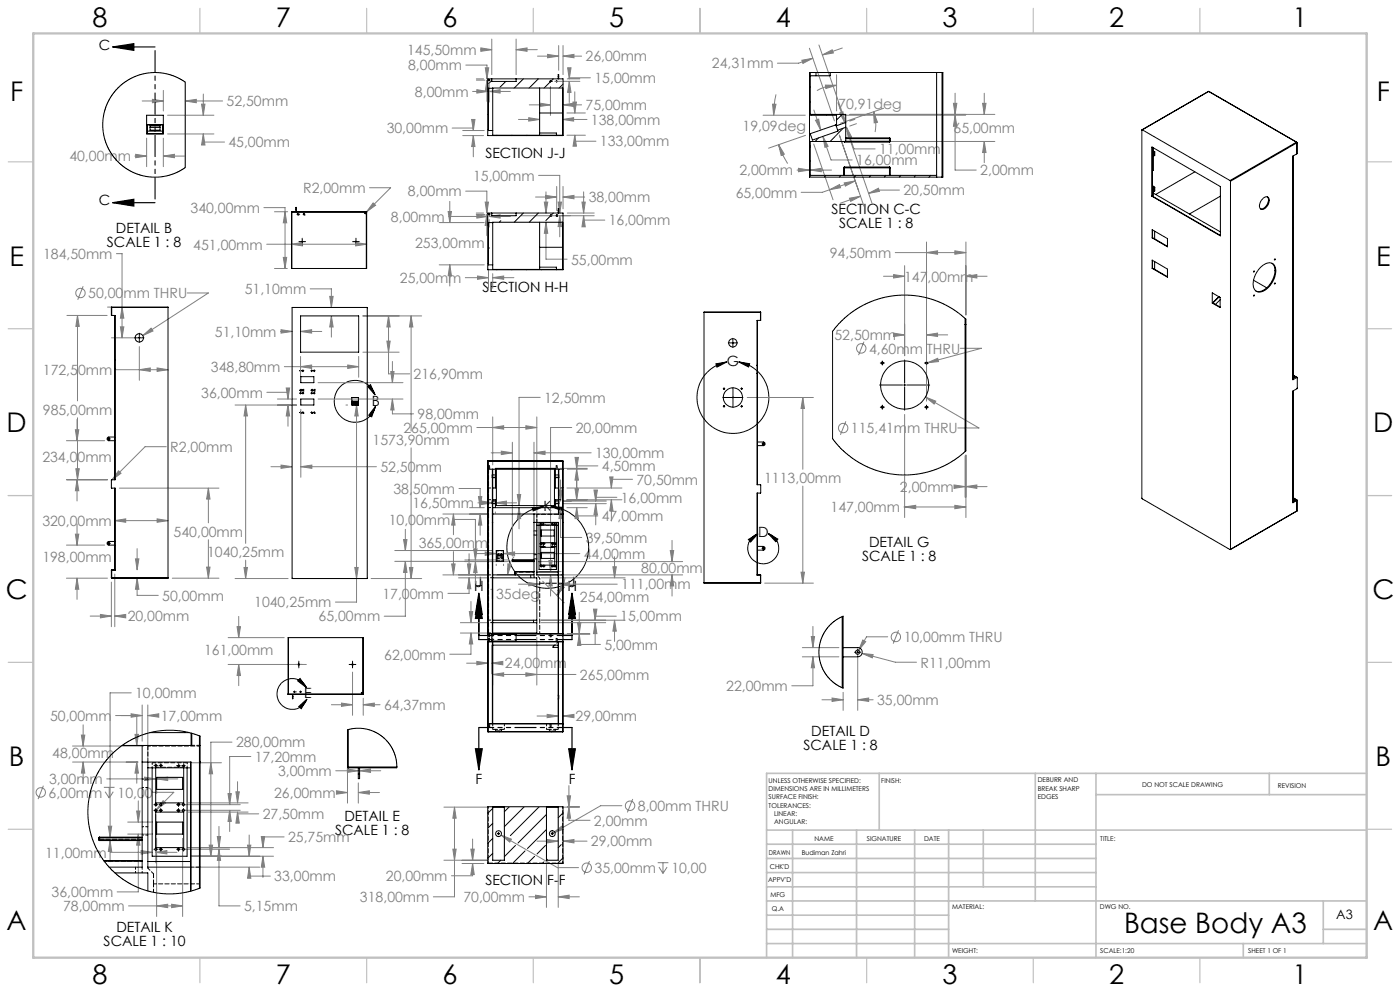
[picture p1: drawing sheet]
<svg xmlns="http://www.w3.org/2000/svg" width="420mm" height="297mm" viewBox="0 0 420 297" stroke-linecap="round" stroke-linejoin="round" font-family="sans-serif">
<defs><g id="words">
<text font-size="8.5" x="337.2" y="279.7">Base Body A3</text>
<g font-size="8.1">
<text x="27.8" y="8">8</text>
<text x="82.8" y="8">7</text>
<text x="132.8" y="8">6</text>
<text x="182.8" y="8">5</text>
<text x="232.8" y="8">4</text>
<text x="282.8" y="8">3</text>
<text x="332.8" y="8">2</text>
<text x="387.8" y="8">1</text>
<text x="3" y="30.4">F</text>
<text x="413" y="30.4">F</text>
<text x="2.8" y="79.6">E</text>
<text x="412.8" y="79.6">E</text>
<text x="2" y="129.6">D</text>
<text x="412" y="129.6">D</text>
<text x="1.7" y="179.6">C</text>
<text x="411.7" y="179.6">C</text>
<text x="2.7" y="229.6">B</text>
<text x="412.7" y="229.6">B</text>
<text x="2" y="278.9">A</text>
<text x="412" y="278.9">A</text>
<text x="27.8" y="295">8</text>
<text x="82.8" y="295">7</text>
<text x="132.8" y="295">6</text>
<text x="182.8" y="295">5</text>
<text x="232.8" y="295">4</text>
<text x="282.8" y="295">3</text>
<text x="332.8" y="295">2</text>
<text x="387.8" y="295">1</text>
</g>
<g font-size="4.2">
<text x="29.7" y="14.8">C</text>
<text x="145.6" y="47.3">SECTION J-J</text>
<text x="29.7" y="61.5">C</text>
<text x="249.5" y="64.2">SECTION C-C</text>
<text x="34.8" y="69.7">DETAIL B</text>
<text x="251.7" y="68.4">SCALE 1 : 8</text>
<text x="32.1" y="73.9">SCALE 1 : 8</text>
<text x="144.8" y="87.5">SECTION H-H</text>
<text x="218.1" y="109.7">G</text>
<text x="111.6" y="121.6">B</text>
<text x="163" y="153.1">K</text>
<text x="227.4" y="160.9">D</text>
<text x="258.6" y="168">SCALE 1 : 8</text>
<text x="260.7" y="163.8">DETAIL G</text>
<text x="142.2" y="177.3">H</text>
<text x="142.7" y="176">J</text>
<text x="170.2" y="177.3">H</text>
<text x="170.6" y="176">J</text>
<text x="91.2" y="209.3">E</text>
<text x="243.4" y="220.7">DETAIL D</text>
<text x="241" y="224.9">SCALE 1 : 8</text>
<text x="142.7" y="235">F</text>
<text x="170.6" y="235">F</text>
<text x="100.5" y="250.2">SCALE 1 : 8</text>
<text x="103.3" y="246.1">DETAIL E</text>
<text x="145.6" y="265.3">SECTION F-F</text>
<text x="34.9" y="279.3">DETAIL K</text>
<text x="31.1" y="283.4">SCALE 1 : 10</text>
</g>
<g font-size="4.2" fill="#808080">
<text x="122.1" y="16.5">145,50mm</text>
<text x="122.4" y="21.1">8,00mm</text>
<text x="175.7" y="18.4">26,00mm</text>
<text x="213.6" y="20.5">24,31mm</text>
<text x="124.5" y="29">8,00mm</text>
<text x="178.3" y="24.9">15,00mm</text>
<text x="68" y="31.9">52,50mm</text>
<text x="175.7" y="33">75,00mm</text>
<text x="251.5" y="32.7">70,91deg</text>
<text x="116" y="40">30,00mm</text>
<text x="177.3" y="37.4">138,00mm</text>
<text x="222.8" y="39.3">19,09deg</text>
<text x="286.1" y="39.9">65,00mm</text>
<text x="68.5" y="44.1">45,00mm</text>
<text x="180" y="43.9">133,00mm</text>
<text x="263.7" y="46.2">11,00mm</text>
<text x="20.8" y="48.3">40,00mm</text>
<text x="221.8" y="52.5">2,00mm</text>
<text x="256.9" y="49.5">16,00mm</text>
<text x="294.1" y="52.5">2,00mm</text>
<text x="91" y="57.9">R2,00mm</text>
<text x="122.4" y="58.9">8,00mm</text>
<text x="141.9" y="54.1">15,00mm</text>
<text x="220.7" y="59.2">65,00mm</text>
<text x="271" y="58.5">20,50mm</text>
<text x="57.2" y="63.8">340,00mm</text>
<text x="176.6" y="60.6">38,00mm</text>
<text x="117.3" y="66.5">8,00mm</text>
<text x="182.6" y="67.6">16,00mm</text>
<text x="12.9" y="77.6">184,50mm</text>
<text x="58" y="74.8">451,00mm</text>
<text x="124.5" y="74.2">253,00mm</text>
<text x="248.9" y="77.3">94,50mm</text>
<text x="171.4" y="79.3">55,00mm</text>
<text x="26.5" y="89.4">50,00mm THRU</text>
<text x="73.4" y="88.2">51,10mm</text>
<text x="120" y="84.8">25,00mm</text>
<text x="271.2" y="84.4">147,00mm</text>
<text x="64.5" y="100.9">51,10mm</text>
<text x="250.4" y="101.9">52,50mm</text>
<text x="260.7" y="106">4,60mm THRU</text>
<text x="12.9" y="112.4">172,50mm</text>
<text x="63.3" y="111.5">348,80mm</text>
<text x="124.1" y="113.6">216,90mm</text>
<text x="60.4" y="119.2">36,00mm</text>
<text x="12.9" y="124.3">985,00mm</text>
<text x="125.3" y="125.6">98,00mm</text>
<text x="163.2" y="120.7">12,50mm</text>
<text x="121" y="129.7">265,00mm</text>
<text x="172.7" y="129.7">20,00mm</text>
<text x="255.3" y="129.8">115,41mm THRU</text>
<text x="51.1" y="135.4">R2,00mm</text>
<text x="111.8" y="133.3">1573,90mm</text>
<text x="178.5" y="137.3">130,00mm</text>
<text x="12.7" y="138.6">234,00mm</text>
<text x="114.1" y="141.5">52,50mm</text>
<text x="180.6" y="141.2">4,50mm</text>
<text x="118" y="148">38,50mm</text>
<text x="190.9" y="145.2">70,50mm</text>
<text x="229.3" y="144.7">1113,00mm</text>
<text x="270" y="147.4">2,00mm</text>
<text x="123.7" y="152.3">16,50mm</text>
<text x="186.2" y="150.6">16,00mm</text>
<text x="249.2" y="153.5">147,00mm</text>
<text x="12.7" y="157.6">320,00mm</text>
<text x="52.1" y="160.8">540,00mm</text>
<text x="116.6" y="157.3">10,00mm</text>
<text x="180.6" y="156.2">47,00mm</text>
<text x="62.1" y="167">1040,25mm</text>
<text x="125.6" y="164.4">365,00mm</text>
<text x="175.1" y="167.5">44,00mm</text>
<text x="175.7" y="162.7">39,50mm</text>
<text x="12.7" y="168.3">198,00mm</text>
<text x="192.4" y="171.7">80,00mm</text>
<text x="114.7" y="179.4">17,00mm</text>
<text x="146.5" y="179.4">135deg</text>
<text x="186.4" y="176.7">111,00mm</text>
<text x="48.7" y="180">50,00mm</text>
<text x="76.3" y="182">1040,25mm</text>
<text x="174" y="180.5">254,00mm</text>
<text x="38.3" y="186.2">20,00mm</text>
<text x="95.6" y="186.3">65,00mm</text>
<text x="186.1" y="186.3">15,00mm</text>
<text x="61.2" y="196.3">161,00mm</text>
<text x="115.3" y="197.7">62,00mm</text>
<text x="181.3" y="194.7">5,00mm</text>
<text x="271.1" y="192.4">10,00mm THRU</text>
<text x="151.5" y="200.3">24,00mm</text>
<text x="174" y="203.7">265,00mm</text>
<text x="276.2" y="200.1">R11,00mm</text>
<text x="40.5" y="209.2">10,00mm</text>
<text x="217.9" y="207.1">22,00mm</text>
<text x="115.2" y="212.8">64,37mm</text>
<text x="263.2" y="211.3">35,00mm</text>
<text x="15" y="216">50,00mm</text>
<text x="48.2" y="216">17,00mm</text>
<text x="172.7" y="216.2">29,00mm</text>
<text x="15.7" y="227.2">48,00mm</text>
<text x="70.8" y="224">280,00mm</text>
<text x="76.4" y="228.3">17,20mm</text>
<text x="83.4" y="232.6">3,00mm</text>
<text x="14.6" y="239">6,00mm</text>
<text x="14.7" y="235">3,00mm</text>
<text x="35.3" y="239">10,00</text>
<text x="82.2" y="239.1">26,00mm</text>
<text x="78.8" y="245.5">27,50mm</text>
<text x="191.4" y="243">8,00mm THRU</text>
<text x="178.2" y="247.4">2,00mm</text>
<text x="13.5" y="257">11,00mm</text>
<text x="86.4" y="252.4">25,75mm</text>
<text x="177.3" y="253.7">29,00mm</text>
<text x="178.4" y="261.6">35,00mm</text>
<text x="201.4" y="261.6">10,00</text>
<text x="15.5" y="268.9">36,00mm</text>
<text x="82.3" y="264.2">33,00mm</text>
<text x="115.8" y="264.1">20,00mm</text>
<text x="18.9" y="273.1">78,00mm</text>
<text x="73.2" y="273.1">5,15mm</text>
<text x="108" y="270.4">318,00mm</text>
<text x="139" y="270.4">70,00mm</text>
</g>
<text font-size="3.9" x="400.9" y="275.5">A3</text>
<g font-size="2">
<text x="230.6" y="234.6">UNLESS OTHERWISE SPECIFIED:</text>
<text x="230.6" y="237.1">DIMENSIONS ARE IN MILLIMETERS</text>
<text x="230.6" y="239.6">SURFACE FINISH:</text>
<text x="264.4" y="234.6">FINISH:</text>
<text x="311.3" y="234.5">DEBURR AND</text>
<text x="311.3" y="237">BREAK SHARP</text>
<text x="311.3" y="239.5">EDGES</text>
<text x="342.6" y="236">DO NOT SCALE DRAWING</text>
<text x="383.3" y="236.2">REVISION</text>
<text x="230.6" y="242.1">TOLERANCES:</text>
<text x="232.2" y="244.6">LINEAR:</text>
<text x="232.2" y="247.1">ANGULAR:</text>
<text x="244.3" y="252">NAME</text>
<text x="260" y="251.9">SIGNATURE</text>
<text x="277.2" y="251.9">DATE</text>
<text x="330.1" y="251.9">TITLE:</text>
<text x="230.6" y="256.1">DRAWN</text>
<text x="240.5" y="256.1">Budiman Zahri</text>
<text x="230.9" y="260.3">CHK'D</text>
<text x="230.4" y="264.4">APPV'D</text>
<text x="231.1" y="268.8">MFG</text>
<text x="231.5" y="273">Q.A</text>
<text x="285.6" y="272.5">MATERIAL:</text>
<text x="330" y="272.5">DWG NO.</text>
<text x="285.6" y="285.5">WEIGHT:</text>
<text x="330.1" y="285.6">SCALE:1:20</text>
<text x="374.5" y="285.6">SHEET 1 OF 1</text>
</g>
</g></defs>
<g fill="none" stroke="#808080" stroke-width=".3">
<path d="M139.7 19.5h6.4v4.1M144.1 14.9h3.4M144.3 14.4l3.2 .5-3.2 .5zM147.5 11.7v10.7M154.8 14.9l3.3-.5v1zM154.8 11.7v10.7M154.8 14.9h6.4M161.3 16.8h6.3M164.3 16.3l3.3 .5-3.3 .5zM167.6 13.6v7.5M168.9 16.8l3.3-.5v1zM168.9 13.6v8.8"/>
<path d="M168.9 16.8h5.6M240.6 18.1l3.2-.6-2.9 1.5zM242.8 14.5l7.5 21.7M243.8 17.5l-4.2 1.4h-6.4M245.7 13.5l7.6 22M246.7 16.5l3-1.6 .3 1zM252.7 14.4l-6 2.1M42.7 30.3h6.3M45.7 29.8l3.3 .5-3.3 .5zM49 27.1v6.2M50.3 34.5h13.9M55.6 30.3l3.3-.5v1z"/>
<path d="M55.6 30.3h11.2M60.5 31.2h1l-.5 3.3zM61 28.2v6.3M135.6 38.4h6.4v.7M138.8 39.1h6.5M141.5 35.8h1l-.5 3.3zM141.8 27.4h4.5M142.9 23.6h2.2M142.9 24h2.6M143.1 26.9l3.2 .5-3.2 .5zM145.6 20.3h1l-.5 3.3zM146.1 24l.5 3.3h-1z"/>
<path d="M146.1 24v6.4M146.8 27.4l3.2-.5v1zM146.8 25.3v5.3M146.8 27.4h6.3M155.5 35.8h6.4M158.6 35.3l3.3 .5-3.3 .5zM158.8 31.4h6.3M161.9 30.9l3.2 .5-3.2 .5zM165.1 25.9v8.7M166.4 24.4h7.6M168.8 35.8l3.3-.5v1zM168.8 35.8h7.3"/>
<path d="M168.9 31.4l3.3-.5v1zM168.9 31.4h5.6M170.1 33.9h5.5M170.2 23.6h3.8M170.3 20.3h1l-.5 3.3zM170.8 24.4l.5 3.3h-1zM170.8 24.4v6.3M171.9 30.6h1l-.5 3.3zM172.4 27.5v6.4M177.1 23.3h-6.3v.3M228.9 34.5h12.7M231.8 31.2l1 .1-.7 3.2z"/>
<path d="M232.8 28.3l-.5 3.1-.2 3.1M244.2 33l2 6M244.7 36.1l.9-.4 .6 3.3zM247.6 25.5l3.4 .1-3.2 .9zM251 25.6l-3.1 .4-2.8 1.2M251 22.4v10.9M251.4 30.8l2.1 6M251.9 33.9l1-.4 .6 3.3zM252.2 34.5h37.5M253.9 38.1l1.6 3-1 .3zM253.9 38.1l2.3 6.5h6.3M254.1 39.4l7.5 21.6"/>
<path d="M255 34.3h43.5M256.5 35.8l-1.6 .5M256.9 37.1l-2 .7M262.1 33.5l1.1 3.2-.9 .1zM262.1 33.5l.6 2.5-.2 3.6M265.1 32.5l-12.9 4.4M286 31h1.1l-.6 3.3zM286.5 34.5l.6 3.3h-1.1zM286.5 34.5v16.5h6.4M286.5 27.9v6.4M294.8 31h1l-.5 3.3zM295.3 27.9v6.4"/>
<path d="M40.5 46.8h3.5M40.7 46.2l3.3 .6-3.3 .5zM44 41.4v8.5M49 46.8l3.3-.6v1.1zM49 41.4v8.5M49 46.8h6.4M50.3 40.1h13.9M61 40.1l.5 3.4h-1zM61 40.1v2.5h6.3M110.8 56.3h6.4l-7.2 7.2M138.8 40.6h6.3M139.7 57.3h6.4v6.5"/>
<path d="M142 40.6l.5 3.3h-1zM142 40.6v6.4M160.7 59.1h6.3M161.6 52.6h6.3v11.2M163.7 58.6l3.3 .5-3.3 .5zM163.8 57.5v6.3M167 55.9v7.2M168.9 59.1l3.3-.5v1zM168.9 55.9v6.7M168.9 59.1h6.5M170.1 40.5h5.5M172.4 40.5l.5 3.3h-1z"/>
<path d="M172.4 40.5v1.8h6.4M175.1 57.5v6.3M233.6 43.4l1.7 2.8-.9 .4zM233.6 43.4l.8 2.2 1.9 3.4M239.1 51h3.8M239.5 50.4l3.4 .6-3.4 .5zM241.7 40.6l-11.1 3.8M243.1 51l3.3-.6v1.1zM243.1 51h6.3M244.1 43.2l5.8 16.7M246.9 40.9l1.5 2.9-.9 .4zM246.9 40.9l2.4 7h6.4"/>
<path d="M248.9 56.9l2.9-1.6 .4 1zM248.9 56.9l-2.2 .7h-6.4M251.8 40.5l7.4 21.3M253.3 54.8l3.3-.6-3 1.6zM254.8 59.4l3.4-.6-3 1.6zM255 42.4h43.5M256.6 54.2l-7.7 2.7M258.2 58.8l-6.1 2.1M260.6 58l2.9-1.6 .3 1zM269.8 57h-6.3l-2.9 1M295.3 42.4l.5 3.3h-1zM295.3 42.4v6.4"/>
<path d="M34.9 76h1.7v25.2M79.2 62.2h6.3v18.3M80 73.2h30M82.3 63.5h4M85 77.1h1l-.5 3.4zM85.5 63.5l.5 3.3h-1zM87.5 73.2l3.2-.5v1zM106.7 72.7l3.3 .5-3.3 .5zM111.9 60.8l.8 .7-2.7 2zM131.8 79.4h13.5M131.8 66.7h13.5M134.4 63.4h1l-.5 3.3z"/>
<path d="M134.6 64.9h11.7M134.9 79.4l.5 3.3h-1zM134.9 60.4v6.3M134.9 79.4v6.3M142.9 63.8h2.2M142.9 64.3h2.6M143.1 64.4l3.2 .5-3.2 .5zM145.6 60.6h.9l-.4 3.2zM146.1 64.3l.4 3.3h-.9zM146.1 64.3v6.3M146.8 64.9l3.2-.5v1zM146.8 65.8v2.2"/>
<path d="M146.8 64.9h6.3M156.1 64.7h22.2M163.3 60.6h1l-.5 3.2zM163.8 66.6l.5 3.3h-1zM163.8 66.6v11.1h6.3M167.4 60.6h1.1l-.6 3.2zM167.9 64.6v6.4M167.9 64.6l.6 3.3h-1.1zM170.2 63.8h8.1M174.6 60.6h1l-.5 3.2zM175.1 64.7l.5 3.3h-1zM175.1 64.7v1.3h6.3"/>
<path d="M268.6 75.7h21.2M271.4 79.6v27M278 75.7l3.3-.5v1zM278 72.5v47.7M286.5 75.2l3.3 .5-3.3 .5zM289.8 72.5v21.9M20.1 94.5h12M23.2 94.5l.6 3.3h-1zM23.2 94.5v25.7M24.9 85.8l-1.6 4M32.2 92h1.2M36.1 98h1l-.5 3.2z"/>
<path d="M36.6 92l.5 3.4h-1zM56.2 87.8h6.3l-19.7 12.8M82.3 80.5h3.9M84.1 99.3h3.5M84.3 98.8l3.3 .5-3.3 .5zM90.2 99.3l3.3-.5v1zM90.2 99.3h6.3M93.1 86.6h6.3v5.5M98.9 88.8h1l-.5 3.3zM99.4 94.7l.5 3.3h-1zM99.4 94.7v6.3M108.9 94.7h17.6"/>
<path d="M116.6 94.7l.5 3.3h-1zM116.6 94.7v17.3h6.3M123.3 94.7l.6 3.3h-1.1zM123.3 94.7v34.5M139.6 83.2h6.9M143.3 82.7l3.2 .5-3.2 .5zM146.5 80.6v5.8M147.8 83.2l3.3-.5v1zM147.8 82v4.4M147.8 83.2h6.4M265 82.8h6.4M268.1 82.3l3.3 .5-3.3 .5z"/>
<path d="M268.1 99.8l3.3 .6-3.3 .5zM289.8 82.8l3.3-.5v1zM289.8 82.8h6.3M33.4 101.2h7.1M34.9 110.8h15.5M41.8 110.8l3.3-.5v1zM41.8 103.9v10.1M42.8 100.6l2.5-2.2 .6 .8zM47.1 110.3l3.3 .5-3.3 .5zM80 117.6h6.4v2M83.2 119.6h5.8M85.3 109.9h22.3"/>
<path d="M85.9 116.3h1l-.5 3.3zM90.2 109.9l3.3-.5v1zM90.2 106.8v6.3M95.4 119.6h25.5M95.4 114.7h25.5M104.3 109.4l3.3 .5-3.3 .5zM107.6 106.8v6.3M108.9 105.5h10.8M116.1 102.2h1l-.5 3.3zM117.2 111.4h1l-.5 3.3zM117.7 119.6l.5 3.3h-1zM117.7 119.6v4.4h6.4"/>
<path d="M117.7 108.3v6.4M162.1 119.1h-6.4v32.4M224.2 119.1h19.8M240.8 119.1l.5 3.3h-1zM240.8 119.1v21.5M259.2 102.4l-1.6 4M270 100.4h1.4M277.6 119l3.1 1.2-.5 .9zM277.6 119l16.1 9.3h-6.4M278 100.4l3.3-.6v1.1zM278 100.4h6.3M278.2 108.7l3.1-1.3 .3 1z"/>
<path d="M288.1 104.4h6.3l-16.2 4.3M19.9 132.1h11.5M22.6 128.8h1l-.5 3.3zM23.1 125.7v6.4M23.2 125.2v18.6M49.9 133.9h-6.4l-9.9 9.9M70.5 121.4h18.5M73.7 121.4l.5 3.3h-1zM73.7 121.4v41.4M81.3 139.9h6.3M84.3 139.4l3.3 .5-3.3 .5zM86.4 121.4l.5 3.3h-1z"/>
<path d="M86.4 121.4v6.3M90.2 139.9l3.4-.5v1zM90.2 122.7v20.3M90.2 139.9h22.7M103.8 121.4h.5M107 121.4l.5 3.3h-1.1zM107 121.4v59h-6.4M123.3 134.2v39.2M143.1 128.1h17.9M147.4 135.7h6.3M147.8 128.1l3.3-.5v1zM147.8 125v14.3"/>
<path d="M150.4 135.2l3.3 .5-3.3 .5zM153.7 132.5v34.1M157.8 127.6l3.2 .5-3.2 .5zM160.2 135.7l3.3-.5v1zM160.2 132.5v20.3M160.2 135.7h17.1M161 125v46.9M171.5 128.1h-6.3v43.2M172.5 137.1h1l-.5 3.3zM179.4 139.6h-6.4v.8M253.8 126.3l-1.7 4M271.4 124.2v30.9"/>
<path d="M289.5 136.6v12.4M289.8 136.4v18.7M19.9 143.8h12.3M22.8 140.5h1l-.6 3.3zM23.1 143.8l.5 3.3h-1zM23.1 143.8v6.3M23.1 157v6.4M34.4 156h.1M34.4 156l3.3-.5v1zM34.4 156h16M35.6 141.1l.7 .7-2.7 2zM35.8 146.3h29.9"/>
<path d="M47.1 155.5l3.3 .5-3.3 .5zM62.5 146.3l.5 3.3h-1zM62.5 146.3v10.4M121.6 158.6v6.4M132.9 154.1h13.5M136 154.1l.5 3.3h-1zM136 154.1v6.2M136.3 155.7h6.3v12.1M137.7 146.4h6.3v5.7M140.9 152.1h4.4M143.4 150.7h4.4M143.5 148.8h1l-.5 3.3z"/>
<path d="M144 154.1v6.3M144 154.1l.5 3.3h-1zM144.5 150.2l3.3 .5-3.3 .5zM148.6 150.7l3.3-.5v1zM148.6 153.4v.5M148.6 150.7h6.4M155.2 148.2h1l-.5 3.3zM155.7 152.1l.5 3.3h-1zM155.7 152.1v6.4M167.7 146.9h1l-.5 3.3zM167.9 140.4h8.3M168.2 152.1l.5 3.3h-1z"/>
<path d="M168.2 152.1v9h6.3M168.2 143.8v6.4M168.9 150.2h13M168.9 151h13M170.1 149.8h16.5M170.1 152.1h6.1M170.1 146.3h16.5M170.2 140.6h6M172.5 146.5h1l-.5 3.3zM173 152.1l.5 3.3h-1zM173 140.6l.5 3.3h-1zM173 152.1v2.5h6.4"/>
<path d="M173 140.6v9.2M178.2 146.9h1l-.5 3.3zM178.7 151l.5 3.3h-1zM178.7 151v6.3M182.9 142.9h1l-.5 3.4zM183.4 149.8l.5 3.3h-1zM183.4 149.8v6.3M185.1 149h-6.4v1.2M189.8 143.6h-6.4v2.7M240.8 145.7v29.1M271.2 151.9h18.6M271.4 151.9l3.3-.5v1.1z"/>
<path d="M286.2 145.3l3.3 .5-3.3 .6zM286.5 151.4l3.3 .5-3.3 .6zM287.3 145.8h2.2M289.8 145.8l3.3-.5v1.1zM289.8 145.8h6.3M19.9 173.3h12.3M19.9 163.4h11.5M22.6 160.1h1l-.5 3.3zM23.1 173.3l.5 3.3h-1zM23.1 173.3v6.3M33.4 174.4v13.4M34.4 172v15.8"/>
<path d="M40.6 167.5h1.1l-.6 3.3zM41.1 173.3l.6 3.3h-1.1zM41.1 173.3v5.1h6.4M41.1 164.4v6.4M51.7 173.3h14M62 170h1l-.5 3.3zM62.5 161.7v11.6M70.5 173.4h15.9M73.2 170.1h1l-.5 3.3zM73.7 167.9v5.5M106.4 170.1h1.1l-.5 3.3zM111.3 173.4h15.2"/>
<path d="M118.4 165h29.2M118.4 168.2h29.2M121.1 161.7h1l-.5 3.3zM121.6 168.2l.5 3.4h-1zM121.6 168.2v16.5h-6.3M122.8 170.1h1.1l-.6 3.3zM132.9 172.3h13.6M135.5 169h1l-.5 3.3zM136 165.3v7M137.5 173.2h9M139.5 167.8h13M139.5 168.3h13"/>
<path d="M140.2 169h1.1l-.6 3.3zM140.7 173.2l.6 3.3h-1.1zM140.7 173.2v4.6h-6.3M140.7 165.9v6.4M142.1 164.5h1l-.5 3.3zM142.5 165.9h6.4M142.6 168.3v6.4M142.6 168.3l.5 3.3h-1zM145.6 165.4l3.3 .5-3.3 .5zM148.9 169.1v.4M149.1 172.3h10.7M151.1 165.9l3.3-.5v1z"/>
<path d="M151.1 169.1v.4M151.1 165.9h22.9M152.4 169l1 .2-1.1 3.1zM154.3 166.8l-1.4 2.2-.5 1.6-.1 1.7M155.5 175.1h6.4M158.6 174.6l3.3 .5-3.3 .5zM161.5 172.3h43.3M161.5 168.3h43.3M161.5 171.3h6.8M162.3 173.2h25.2M162.8 174.2l6.5 6.5M164.7 168h1l-.5 3.3z"/>
<path d="M165.2 172.3l.5 3.3h-1zM165.2 172.3v6.3M167.5 175.1l3.2-.5v1zM167.5 175.1h17.7M168.5 175.4l.8 .6-2.3 2.4zM169.5 173.1l-.8 2.9-1.7 2.4M183.9 169.9h1l-.5 3.3zM184.4 166.8v6.4M201.1 165h1l-.5 3.3zM201.6 172.3l.5 3.3h-1zM201.6 162v6.3M201.6 172.3v6.3"/>
<path d="M229.4 174.8h14.6M240.3 171.5h1l-.5 3.3zM27.1 184.6h6.3M30.1 184.1l3.3 .5-3.3 .6zM34.4 184.6l3.3-.5v1.1zM34.4 184.6h2.7M68.4 191.1h16.9M68.4 199.1h23.5M71.1 187.8h1l-.5 3.3zM71.6 199.1l.5 3.4h-1zM71.6 184.7v6.4M71.6 199.1v6.4"/>
<path d="M138.1 186.6h8.4M138.1 189.7h8.4M140 198.8h6.3M140.8 183.3h1l-.5 3.3zM141.3 189.7l.5 3.3h-1zM141.3 189.7v6.4h-6.4M141.3 180.3v6.3M143.1 198.2l3.2 .6-3.2 .4zM147.5 198.8l3.3-.6v1zM147.5 193.4v8.5M147.5 198.8h2.8M147.8 191.1v14.2"/>
<path d="M156.1 190.1h20.9M161 191v14.3M162.3 186.6h19.4M162.3 185.9h25.2M170.2 189.9h6.8M173.2 186.5h1.1l-.5 3.4zM173.8 190.1l.5 3.3h-1.1zM173.8 190.1v3h6.3M173.8 183.5v6.4M178 182.6h1.1l-.6 3.3zM178.5 186.6l.6 3.3h-1.1zM178.5 186.6v6.4"/>
<path d="M184.4 185.9l.5 3.3h-1zM184.4 185.9v6.3M184.9 184.7h-6.4v1.2M240.7 194.1h11M240.7 196.8h11M243.4 190.8h1l-.5 3.3zM243.9 196.8l.5 3.3h-1zM243.9 196.8v8.7h-6.4M243.9 187.7v6.4M257.3 196.7v16.2M258.6 195.8l3.3 .4-.2 1zM258.6 195.8l10 2.7h6.4"/>
<path d="M258.8 191.8l.9 .5-2.1 2.6zM266.3 190.8h-6.3l-2.4 4.1M269.6 188.9l-1.6 4M24.9 217.2v6.4M34.7 214.5h8M39.3 213.9l3.4 .6-3.4 .4zM39.4 207.6h-6.4v43.3M41 214.5v8.9M42.7 211.3v10.8M44.3 214.5l3.3-.6v1zM44.3 214.5h2.8M44.3 211.3v15.8"/>
<path d="M99.4 211.2h6.4M102.4 210.7l3.4 .5-3.4 .5zM105.8 201.4v13M109 211.2l3.3-.5v1zM109 209.3v5.1M109 211.2h5M147.8 202.1l3.3-.5v1.1zM147.8 202.1h25M157.8 201.6l3.2 .5-3.2 .6zM161.1 214.6h6.4M164.1 214.1l3.4 .5-3.4 .5zM168.9 214.6l3.3-.5v1z"/>
<path d="M168.9 214.6h2.6M246.6 209.7h6.3M249.6 209.2l3.3 .5-3.3 .5zM252.9 207.5v5.4M257.3 209.7l3.3-.5v1zM257.3 209.7h4.6M13 235.5l-1.6 4M21.8 228.4h19.6M21.8 223.6h21.3M24.4 220.3h1l-.5 3.3zM24.9 228.4l.5 3.3h-1zM24.9 228.4v6.3"/>
<path d="M31.2 236h3.2M31.5 237.3l1.3 1.9M32 233.4h14.7M32.8 236v3.2M34 237.3l-1.2 1.9M40.5 220.1h1l-.5 3.3zM41 228.4l.5 3.3h-1zM41 228.4v6.3M43.4 232.9l3.3 .5-3.3 .5zM45.8 237.5h6.3l-5.1 5.1M47 233.4l3.3-.5v1zM47 236.6v1.2"/>
<path d="M47 233.4h6.3M48.9 240l.7 .7-2.6 1.9zM57.4 228.6h9M63.3 228.6l.5 3.3h-1zM68.4 237.8h1l-.5 3.4zM69.6 222.4h-6.3v34.2M70.8 237.3h1l-.5 3.3zM71.3 234.3v6.3M75.2 226.7h-6.3v14.5M100.7 231h6.8M100.9 237l3.3 .5-3.3 .5zM101.9 237.5h2.3"/>
<path d="M104.2 230.5l3.3 .5-3.3 .5zM104.2 231.1v9.6M107.5 237.5l3.3-.5v1zM107.5 234.6v6.1M107.5 237.5h6.3M107.9 231h6.3M107.9 231l3.3-.5v1zM170.1 238.5h1.1l-.5 3.3zM170.7 235.4v6.4M189.8 239.5l-1.6 4M32.5 247.6h1l-.5 3.3zM33 251.9l.5 3.3h-1z"/>
<path d="M33 251.9v6.4M33.2 255.4h12.4M38.3 250h7.4M38.3 246.4h7.4M41 243.1h1l-.5 3.3zM41.5 250l.5 3.3h-1zM41.5 250v17.3h-6.4M41.5 240v6.4M42.3 254.9l3.3 .5-3.3 .5zM46.7 255.4l3.4-.5v1zM46.7 244.1v14.5M46.7 255.4h6.4"/>
<path d="M47 251.2v23.5M54.8 251.2v23.5M54.8 241.2h17.3M54.8 242.8h17.3M54.8 254.5h14.1M56.4 254h25.7M56.4 243.4h18M56.4 240.6h18M57.4 256.6h24.7M58.4 259.9h19.5M62.8 253.3h1l-.5 3.3zM65.2 250.7h1l-.5 3.3z"/>
<path d="M65.7 254.5l.5 3.3h-1zM65.7 254.5v17h6.3M65.7 247.7v6.3M68.9 242.8l.5 3.4h-1zM68.9 242.8v6.4M71.3 243.4l.5 3.3h-1zM71.3 243.4v.5h6.3M74.3 253.3h.9l-.4 3.3zM74.8 259.9l.4 3.3h-.9zM74.8 259.9v2.7h6.3M74.8 250.3v6.3M78.4 250.7h1l-.5 3.3z"/>
<path d="M78.9 256.6l.5 3.3h-1zM78.9 256.6v6.4M85.2 250.8h-6.3v3.2M133.2 241.9h13.3M133.2 257.8h13.3M135.9 254.5h.9l-.5 3.3zM136.3 241.9l.5 3.3h-.9zM136.3 241.9v26.9h-6.3M138.6 258.8h6.6M141.3 254.5h1l-.5 3.3zM141.8 258.8l.5 3.3h-1zM141.8 258.8v3.7h-6.4"/>
<path d="M141.8 251.5v6.3M150.3 250.3l3.1 1.2-.5 .9zM150.3 250.3l16.9 9.7h6.4M161.1 252.1h6.4M163.9 259.1v12.9M164.1 251.6l3.4 .5-3.4 .5zM165.8 249.7l2.7-2.1 .5 .9zM167.5 259.1v12.9M168.7 241.9h5.1M168.9 252.1l3.3-.5v1zM168.9 252.1h7.2M170.2 241.8h3.6"/>
<path d="M170.7 241.9l.5 3.3h-1.1zM170.7 241.9v3.9h6.3M176.8 258.1l-1.6 4M186.5 241.5h-6.3l-14.4 8.2M197.3 258.5h3.2M197.7 259.9l1.2 1.9M198.9 258.5v3.3M200.1 259.9l-1.2 1.9M38.6 271.5h16.2M47 271.5l3.3-.5v1zM51.5 271l3.3 .5-3.3 .5zM158.7 268.8h5.2"/>
<path d="M160.7 268.3l3.2 .5-3.2 .5zM167.5 268.8l3.2-.5v1zM167.5 268.8h6.3"/>
<circle cx="24.1" cy="87.8" r="1.4"/>
<circle cx="258.4" cy="104.4" r="1.42"/>
<circle cx="252.9" cy="128.3" r="1.41"/>
<circle cx="268.8" cy="190.9" r="1.4"/>
<circle cx="12.2" cy="237.5" r="1.42"/>
<circle cx="189" cy="241.5" r="1.41"/>
<circle cx="176" cy="260.1" r="1.42"/>
</g>
<g fill="none" stroke="#000" stroke-width=".3">
<path d="M146.5 24h.5M146.8 23.8v.5M164.9 24.4h.1M165 24.4h.3M165.1 24.1h.1M165.1 24.2v.3M165.1 24.6v.1M165.4 24.4h.1M166.7 24.4h.1M166.9 24.4h.2M167 24.1h.1M167 24.2v.3"/>
<path d="M167 24.6v.1M167.3 24.4h.1M89.1 64.2h.1M89.2 64.2h.3M89.4 64.5h.1M89.4 63.9v.1M89.4 64.1v.2M89.6 64.2h.1M89.7 72.4h.7M90.5 72.4h.3M90.7 71.4v.8M90.7 72.3v.2"/>
<path d="M90.7 72.7v.7M90.9 64.2h.1M90.9 72.4h.8M91.1 64.2h.2M91.2 64.5h.1M91.2 63.9v.1M91.2 64.1v.2M91.4 64.2h.1M105.8 72.4h.7M106.6 72.4h.3M106.8 71.4v.8M106.8 72.3v.2"/>
<path d="M106.8 72.7v.7M107 72.4h.8M109.4 63.8h.5M109.6 63.6v.5M146.5 64.3h.5M146.8 64v.5M164.9 64.6h.1M165 64.6h.3M165.1 64.3h.1M165.1 64.9h.1M165.1 64.5v.2M165.4 64.6h.1"/>
<path d="M166.7 64.6h.1M166.9 64.6h.2M167 64.3h.1M167 64.9h.1M167 64.5v.2M167.3 64.6h.1M41.8 99.9v1.1M40.4 101.2h1.2M41.7 101.2h.2M41.8 101.1v.3M41.8 101.5v1.1M42.1 101.2h1.1"/>
<path d="M89.9 116.9h.1M89.9 117.8h.1M89.9 111.1h.1M90 111.1h.2M90 117.8h.2M90 116.9h.2M90.1 116.7h.1M90.1 117.2h.1M90.1 110.8v.1M90.1 111v.2M90.1 111.4h.1M90.1 116.8v.3"/>
<path d="M90.1 117.5v.1M90.1 117.7v.2M90.1 118.1h.1M90.4 116.9h.1M90.4 117.8h.1M90.4 111.1h.1M90.6 111.1h.1M90.6 117.8h.1M90.6 116.9h.1M90.7 111.1h.3M90.7 117.8h.3M90.7 116.9h.3"/>
<path d="M90.9 116.7h.1M90.9 117.2h.1M90.9 110.8v.1M90.9 111v.2M90.9 111.4h.1M90.9 116.8v.3M90.9 117.5v.1M90.9 117.7v.2M90.9 118.1h.1M91.1 111.1h.1M91.1 117.8h.1M91.1 116.9h.1"/>
<path d="M93.2 111.1h.1M93.2 117.8h.1M93.2 116.9h.1M93.4 111.1h.2M93.4 117.8h.2M93.4 116.9h.2M93.5 116.7h.1M93.5 117.2h.1M93.5 110.8v.1M93.5 111v.2M93.5 111.4h.1M93.5 116.8v.3"/>
<path d="M93.5 117.5v.1M93.5 117.7v.2M93.5 118.1h.1M93.8 111.1h.1M93.8 117.8h.1M93.8 116.9h.1M94 111.1h.1M94 117.8h.1M94 116.9h.1M94.2 111.1h.2M94.2 117.8h.2M94.2 116.9h.2"/>
<path d="M94.3 116.7h.1M94.3 117.2h.1M94.3 110.8v.1M94.3 111v.2M94.3 111.4h.1M94.3 116.8v.3M94.3 117.5v.1M94.3 117.7v.2M94.3 118.1h.1M94.5 111.1h.1M94.5 117.8h.1M94.5 116.9h.1"/>
<path d="M110.3 115.8l.9-.5 1.3 3.1zM112.5 118.4a6.3 6.3 0 0 0-9.8-3.1 6.3 6.3 0 0 0 .4 10.3 6.3 6.3 0 0 0 9.5-3.8M214.8 109l3.3-.5-3 1.5zM216.9 119.1h2.7M217 116.5h.5M217.2 116.2v.5M218.1 108.5a10.8 10.8 0 0 0-7.3 16.5 10.8 10.8 0 0 0 18.1 0 10.8 10.8 0 0 0-7.3-16.5M218.5 102.8h1.1M219.7 102.8h.3M219.7 119.1h.3M219.9 101.4v1.1M219.9 102.6v.3"/>
<path d="M219.9 103v1.1M219.9 116.1v2.8M219.9 119v.2M219.9 119.4v2.7M220.1 102.8h1.1M220.1 119.1h2.8M221.6 108.5l3.3 .5-.3 1zM222.3 116.5h.4M222.5 116.2v.5M263.9 115.4h6.9M264.1 108.8h1.2M264.7 108.2v1.2"/>
<path d="M271.1 115.4h.6M271.4 107.9v6.9M271.4 115.1v.6M271.4 116v6.9M272 115.4h6.9M277.4 108.8h1.2M278 108.2v1.2M32.3 131.5h.1M32.6 131.5h.2M32.7 131.2v.1M32.7 131.4v.3M32.7 131.8v.1"/>
<path d="M32.9 131.5h.2M89.9 123.6h.1M90 123.6h.2M90.1 123.9h.1M90.1 123.4h.1M90.1 123.5v.3M90.4 123.6h.1M90.6 123.6h.1M90.7 123.6h.3M90.9 123.9h.1M90.9 123.4h.1M90.9 123.5v.3"/>
<path d="M91.1 123.6h.1M93.2 123.6h.1M93.4 123.6h.2M93.5 123.9h.1M93.5 123.4h.1M93.5 123.5v.3M93.8 123.6h.1M94 123.6h.1M94.2 123.6h.2M94.3 123.9h.1M94.3 123.4h.1M94.3 123.5v.3"/>
<path d="M94.5 123.6h.1M112.6 121.8l-1.1 3.1-.9-.5zM217 121.8h.5M217.2 121.5v.5M222.3 121.8h.4M222.5 121.5v.5M228.6 133h.1M228.8 133h.3M229 132.6v.2M229 132.9v.2M229 133.3v.1M229.2 133h.1"/>
<path d="M264.1 122h1.2M264.7 121.4v1.3M277.4 122h1.2M278 121.4v1.3M159.7 152.1l3.3-.2-3.1 1.2zM162 157.1h.1M162.1 157.1h.3M162.2 156.8h.1M162.2 156.9v.3M162.2 157.3v.1M162.5 157.1h.1M162.7 157.1h.1"/>
<path d="M162.9 157.1h.2M163 156.8h.1M163 156.9v.3M163 157.3v.1M163.3 157.1h.1M165.4 151.8a12.3 12.3 0 0 1 9.5 18.6 12.3 12.3 0 0 1-20.8 .3 12.3 12.3 0 0 1 8.9-18.8M165.4 151.8l3.3 .2-.2 1zM165.4 157.1h.1M165.5 157.1h.3M165.7 156.8h.1M165.7 156.9v.3M165.7 157.3v.1"/>
<path d="M165.9 157.1h.1M166.1 157.1h.1M166.3 157.1h.2M166.4 156.8h.1M166.4 156.9v.3M166.4 157.3v.1M166.7 157.1h.1M230.5 159.9a4.7 4.7 0 0 1 2.3 7.1 4.7 4.7 0 0 1-7.5 .1 4.7 4.7 0 0 1 2.1-7.2M230.5 159.9l2.9 1.7-.7 .7zM32.3 162.8h.1M32.6 162.8h.2M32.7 162.5v.1"/>
<path d="M32.7 162.7v.2M32.7 163.1v.1M32.9 162.8h.2M162 169.6h.1M162 163.8h.1M162 162.9h.1M162.1 169.6h.3M162.1 163.8h.3M162.1 162.9h.3M162.2 169.4h.1M162.2 169.9h.1M162.2 162.7h.1"/>
<path d="M162.2 163.2h.1M162.2 162.8v.3M162.2 163.5h.1M162.2 163.7v.2M162.2 164v.1M162.2 169.5v.3M162.5 169.6h.1M162.5 163.8h.1M162.5 162.9h.1M162.7 163.8h.1M162.7 162.9h.1M162.7 169.6h.1"/>
<path d="M162.9 169.6h.2M162.9 163.8h.2M162.9 162.9h.2M163 162.7h.1M163 163.2h.1M163 169.4h.1M163 169.9h.1M163 162.8v.3M163 163.5h.1M163 163.7v.2M163 164v.1M163 169.5v.3"/>
<path d="M163.3 163.8h.1M163.3 162.9h.1M163.3 169.6h.1M165.4 169.6h.1M165.4 163.8h.1M165.4 162.9h.1M165.5 169.6h.3M165.5 163.8h.3M165.5 162.9h.3M165.7 169.4h.1M165.7 169.9h.1M165.7 162.7h.1"/>
<path d="M165.7 163.2h.1M165.7 162.8v.3M165.7 163.5h.1M165.7 163.7v.2M165.7 164v.1M165.7 169.5v.3M165.9 169.6h.1M165.9 163.8h.1M165.9 162.9h.1M166.1 169.6h.1M166.1 163.8h.1M166.1 162.9h.1"/>
<path d="M166.3 169.6h.2M166.3 163.8h.2M166.3 162.9h.2M166.4 169.4h.1M166.4 169.9h.1M166.4 162.7h.1M166.4 163.2h.1M166.4 162.8v.3M166.4 163.5h.1M166.4 163.7v.2M166.4 164v.1M166.4 169.5v.3"/>
<path d="M166.7 169.6h.1M166.7 163.8h.1M166.7 162.9h.1M224.5 161.7l2.9-1.8-2.2 2.6zM228.6 164.3h.1M228.8 164.3h.3M229 163.9v.2M229 164.2v.3M229 164.6v.1M229.2 164.3h.1M88.7 199.1h.7M89.5 199.1h.3"/>
<path d="M89.6 198.2v.7M89.6 199v.3M89.6 199.4v.8M89.9 199.1h.7M104.7 199.1h.8M105.6 199.1h.3M105.8 198.2v.7M105.8 199v.3M105.8 199.4v.8M106 199.1h.8M256.4 195.5h.3M257 195.5h.6"/>
<path d="M257.3 194.5v.3M257.3 195.2v.6M257.3 196.1v.3M258 195.5h.2M88.1 207.4h.1M88.2 207.4h.2M88.3 207.1h.1M88.3 207.2v.3M88.3 207.6h.1M88.6 207.4h.1M89.3 204l.7-.7 1.9 2.8zM89.6 211.8l2.5-2.3-1.7 2.9z"/>
<path d="M89.9 207.4h.1M90 207.4h.3M90.2 207.1h.1M90.2 207.2v.3M90.2 207.6h.1M90.4 207.4h.1M91.9 206.1a4.6 4.6 0 0 0-7.1-1.7 4.6 4.6 0 0 0 .3 7.4 4.6 4.6 0 0 0 7-2.3M108.3 207.7h.5M108.6 207.5v.5M46.2 229.5h.1M46.5 229.5h.5M46.7 228.9h.1"/>
<path d="M46.7 229.2v.5M46.7 230h.1M47.2 229.5h.1M47.7 229.5h.1M48 229.5h.5M48.2 228.9h.1M48.2 229.2v.5M48.2 230h.1M48.8 229.5h.1M53 229.5h.1M53.3 229.5h.5M53.6 228.9h.1"/>
<path d="M53.6 229.2v.5M53.6 230h.1M54 229.5h.1M54.5 229.5h.1M54.8 229.5h.5M55 228.9h.1M55 229.2v.5M55 230h.1M55.6 229.5h.1M46.2 254.5h.1M46.2 242.8h.1M46.2 241.2h.1"/>
<path d="M46.5 254.5h.5M46.5 242.8h.5M46.5 241.2h.5M46.7 240.6h.1M46.7 240.9v.5M46.7 241.6v.1M46.7 242.3v.1M46.7 242.6v.5M46.7 243.4h.1M46.7 254h.1M46.7 254.3v.5M46.7 255.1h.1"/>
<path d="M47.2 254.5h.1M47.2 242.8h.1M47.2 241.2h.1M47.7 254.5h.1M47.7 242.8h.1M47.7 241.2h.1M48 254.5h.5M48 242.8h.5M48 241.2h.5M48.2 240.6h.1M48.2 240.9v.5M48.2 241.6v.1"/>
<path d="M48.2 242.3v.1M48.2 242.6v.5M48.2 243.4h.1M48.2 254h.1M48.2 254.3v.5M48.2 255.1h.1M48.8 254.5h.1M48.8 242.8h.1M48.8 241.2h.1M53 254.5h.1M53 242.8h.1M53 241.2h.1"/>
<path d="M53.3 254.5h.5M53.3 242.8h.5M53.3 241.2h.5M53.6 240.6h.1M53.6 240.9v.5M53.6 241.6v.1M53.6 242.3v.1M53.6 242.6v.5M53.6 243.4h.1M53.6 254h.1M53.6 254.3v.5M53.6 255.1h.1"/>
<path d="M54 254.5h.1M54 242.8h.1M54 241.2h.1M54.5 254.5h.1M54.5 242.8h.1M54.5 241.2h.1M54.8 254.5h.5M54.8 242.8h.5M54.8 241.2h.5M55 240.6h.1M55 240.9v.5M55 241.6v.1"/>
<path d="M55 242.3v.1M55 242.6v.5M55 243.4h.1M55 254h.1M55 254.3v.5M55 255.1h.1M55.6 254.5h.1M55.6 242.8h.1M55.6 241.2h.1M149.2 249.8h.1M149.4 249.8h.3M149.6 249.5v.1"/>
<path d="M149.6 249.7v.3M149.6 250.1v.1M149.8 249.8h.1M165.3 249.8h.1M165.6 249.8h.2M165.7 249.5v.1M165.7 249.7v.3M165.7 250.1v.1M165.9 249.8h.1"/>
</g>
<g fill="none" stroke="#000" stroke-width=".35">
<path d="M33.8 14.1l6.3-1v2zM33.8 14.1h12.7M33.8 60.7l6.3-1v2.1zM33.8 60.7h12.7M143.7 179l1 6.3h-2.1zM143.7 177.8l1 6.3h-2.1zM143.7 177.8v13.9M171.6 179l1 6.3h-2zM171.6 177.8l1 6.3h-2zM171.6 177.8v13.9M143.7 218v12.7M171.6 218v12.7"/>
<path d="M142.6 224.4h2.1l-1 6.3zM170.6 224.4h2l-1 6.3z"/>
</g>
<path d="M171.6 191.7h-27.9M171.6 190.5h-27.9M171.6 218h-27.9" fill="none" stroke="#000" stroke-width=".35" stroke-dasharray="6.3 1.3 1.3 1.3 1.3 1.3" stroke-dashoffset="1.9"/>
<path d="M46.5 14.1v46.6" fill="none" stroke="#000" stroke-width=".35" stroke-dasharray="6.3 1.3 1.3 1.3 1.3 1.3" stroke-dashoffset="-1.1"/>
<g fill="none" stroke="#c0c0c0" stroke-width=".35">
<path d="M60 2.5v7.5M110 2.5v7.5M160 2.5v7.5M210 2.5v7.5M260 2.5v7.5M310 2.5v7.5M360 2.5v7.5M2.5 48.5h7.5M410 48.5h7.5M2.5 98.5h7.5M410 98.5h7.5M2.5 148.5h7.5"/>
<path d="M410 148.5h7.5M2.5 198.5h7.5M410 198.5h7.5M2.5 248.5h7.5M410 248.5h7.5M60 287v7.5M110 287v7.5M160 287v7.5M210 287v7.5M260 287v7.5M310 287v7.5M360 287v7.5"/>
</g>
<g fill="none" stroke="#c0c0c0" stroke-width=".5">
<path d="M263.8 231.8v17M310.6 231.8v38.2M328.8 231.8v55.2M328.8 238.2h81.2M380.8 231.8v6.4M410 231.8h-180v55.2M230 248.8h180M230 257.3h98.8M230 253h98.8M237.8 248.8v38.2M257 248.8v38.2M274.4 248.8v38.2"/>
<path d="M284.6 248.8v38.2M295 248.8v17M230 265.8h98.8M230 261.5h98.8M230 278.5h54.6M230 274.3h54.6M230 270h180M397 278.5h13M397 270v12.8M230 282.8h180M373 282.8v4.2"/>
</g>
<path d="M10 10h400v277h-400z" fill="none" stroke="#c0c0c0" stroke-width=".7"/>
<g fill="#000">
<path d="M110.3 115.8l.9-.5 1.3 3.1zM112.6 121.8l-1.1 3.1-.9-.5zM224.5 161.7l2.9-1.8-2.2 2.6zM230.5 159.9l2.9 1.7-.7 .7zM214.8 109l3.3-.5-3 1.5zM221.6 108.5l3.3 .5-.3 1zM89.3 204l.7-.7 1.9 2.8zM89.6 211.8l2.5-2.3-1.7 2.9zM159.7 152.1l3.3-.2-3.1 1.2zM165.4 151.8l3.3 .2-.2 1z"/>
<path d="M170.6 224.4h2l-1 6.3zM142.6 224.4h2.1l-1 6.3zM171.6 179l1 6.3h-2zM143.7 179l1 6.3h-2.1zM171.6 177.8l1 6.3h-2zM143.7 177.8l1 6.3h-2.1zM33.8 14.1l6.3-1v2zM33.8 60.7l6.3-1v2.1z"/>
</g>
<path d="M122.8 170.1h1.1l-.6 3.3zM123.3 94.7l.6 3.3h-1.1zM98.9 88.8h1l-.5 3.3zM99.4 94.7l.5 3.3h-1zM90.2 99.3l3.3-.5v1zM84.3 98.8l3.3 .5-3.3 .5zM116.1 102.2h1l-.5 3.3zM116.6 94.7l.5 3.3h-1zM104.3 109.4l3.3 .5-3.3 .5zM90.2 109.9l3.3-.5v1zM73.7 121.4l.5 3.3h-1zM73.2 170.1h1l-.5 3.3zM107 121.4l.5 3.3h-1.1zM106.4 170.1h1.1l-.5 3.3zM86.4 121.4l.5 3.3h-1zM85.9 116.3h1l-.5 3.3zM117.7 119.6l.5 3.3h-1zM117.2 111.4h1l-.5 3.3zM90.2 139.9l3.4-.5v1zM84.3 139.4l3.3 .5-3.3 .5zM42.8 100.6l3.1-1.4-.6-.8zM47.1 110.3l3.3 .5-3.3 .5zM41.8 110.8l3.3-.5v1zM36.6 92l.5 3.4h-1zM36.1 98h1l-.5 3.2zM41.1 173.3l.6 3.3h-1.1zM40.6 167.5h1.1l-.6 3.3zM34.4 184.6l3.3-.5v1.1zM30.1 184.1l3.3 .5-3.3 .6zM34.4 156l3.3-.5v1zM47.1 155.5l3.3 .5-3.3 .5zM62 170h1l-.5 3.3zM62.5 146.3l.5 3.3h-1zM22.8 140.5h1l-.6 3.3zM23.2 94.5l.6 3.3h-1zM35.6 141.1l-2 2.7 2.7-2zM22.6 160.1h1l-.5 3.3zM23.1 173.3l.5 3.3h-1zM22.6 128.8h1l-.5 3.3zM23.1 143.8l.5 3.3h-1zM240.3 171.5h1l-.5 3.3zM240.8 119.1l.5 3.3h-1zM106.7 72.7l3.3 .5-3.3 .5zM87.5 73.2l3.2-.5v1zM85 77.1h1l-.5 3.4zM85.5 63.5l.5 3.3h-1zM111.9 60.8l-1.9 2.7 2.7-2zM102.4 210.7l3.4 .5-3.4 .5zM109 211.2l3.3-.5v1zM71.1 187.8h1l-.5 3.3zM71.6 199.1l.5 3.4h-1zM173.2 186.5h1.1l-.5 3.4zM173.8 190.1l.5 3.3h-1.1zM147.5 198.8l3.3-.6v1zM143.1 198.2l3.2 .6-3.2 .4zM168.9 214.6l3.3-.5v1zM164.1 214.1l3.4 .5-3.4 .5zM178.5 186.6l.6 3.3h-1.1zM178 182.6h1.1l-.6 3.3zM140.8 183.3h1l-.5 3.3zM141.3 189.7l.5 3.3h-1zM184.4 185.9l.5 3.3h-1zM183.9 169.9h1l-.5 3.3zM157.8 201.6l3.2 .5-3.2 .6zM147.8 202.1l3.3-.5v1.1zM167.5 175.1l3.2-.5v1zM158.6 174.6l3.3 .5-3.3 .5zM152.4 169l1 .2-1.1 3.1zM168.5 175.4l.8 .6-2.3 2.4zM172.5 146.5h1l-.5 3.3zM173 152.1l.5 3.3h-1zM178.2 146.9h1l-.5 3.3zM178.7 151l.5 3.3h-1zM167.7 146.9h1l-.5 3.3zM168.2 152.1l.5 3.3h-1zM183.4 149.8l.5 3.3h-1zM182.9 142.9h1l-.5 3.4zM136 154.1l.5 3.3h-1zM135.5 169h1l-.5 3.3zM157.8 127.6l3.2 .5-3.2 .5zM147.8 128.1l3.3-.5v1zM140.7 173.2l.6 3.3h-1.1zM140.2 169h1.1l-.6 3.3zM121.1 161.7h1l-.5 3.3zM121.6 168.2l.5 3.4h-1zM151.1 165.9l3.3-.5v1zM145.6 165.4l3.3 .5-3.3 .5zM142.1 164.5h1l-.5 3.3zM142.6 168.3l.5 3.3h-1zM150.4 135.2l3.3 .5-3.3 .5zM160.2 135.7l3.3-.5v1zM164.7 168h1l-.5 3.3zM165.2 172.3l.5 3.3h-1zM201.6 172.3l.5 3.3h-1zM201.1 165h1l-.5 3.3zM148.6 150.7l3.3-.5v1zM144.5 150.2l3.3 .5-3.3 .5zM143.5 148.8h1l-.5 3.3zM144 154.1l.5 3.3h-1zM155.2 148.2h1l-.5 3.3zM155.7 152.1l.5 3.3h-1zM173 140.6l.5 3.3h-1zM172.5 137.1h1l-.5 3.3zM60.5 31.2h1l-.5 3.3zM61 40.1l.5 3.4h-1zM45.7 29.8l3.3 .5-3.3 .5zM55.6 30.3l3.3-.5v1zM40.7 46.2l3.3 .6-3.3 .5zM49 46.8l3.3-.6v1.1zM262.1 33.5l1.1 3.2-.9 .1zM247.6 25.5l3.4 .1-3.2 .9zM246.9 40.9l1.5 2.9-.9 .4zM244.7 36.1l.9-.4 .6 3.3zM253.3 54.8l3.3-.6-3 1.6zM248.9 56.9l2.9-1.6 .4 1zM294.8 31h1l-.5 3.3zM295.3 42.4l.5 3.3h-1zM243.1 51l3.3-.6v1.1zM239.5 50.4l3.4 .6-3.4 .5zM286 31h1.1l-.6 3.3zM286.5 34.5l.6 3.3h-1.1zM253.9 38.1l1.6 3-1 .3zM251.9 33.9l1-.4 .6 3.3zM246.7 16.5l3-1.6 .3 1zM240.6 18.1l3.2-.6-2.9 1.5zM254.8 59.4l3.4-.6-3 1.6zM260.6 58l2.9-1.6 .3 1zM231.8 31.2l1 .1-.7 3.2zM233.6 43.4l1.7 2.8-.9 .4zM258.6 195.8l3.1 1.4 .2-1zM249.6 209.2l3.3 .5-3.3 .5zM257.3 209.7l3.3-.5v1zM258.8 191.8l-1.2 3.1 2.1-2.6zM243.4 190.8h1l-.5 3.3zM243.9 196.8l.5 3.3h-1zM107.5 237.5l3.3-.5v1zM100.9 237l3.3 .5-3.3 .5zM107.9 231l3.3-.5v1zM104.2 230.5l3.3 .5-3.3 .5zM170.7 241.9l.5 3.3h-1.1zM170.1 238.5h1.1l-.5 3.3zM164.1 251.6l3.4 .5-3.4 .5zM168.9 252.1l3.3-.5v1zM167.5 268.8l3.2-.5v1zM160.7 268.3l3.2 .5-3.2 .5zM136.3 241.9l.5 3.3h-.9zM135.9 254.5h.9l-.5 3.3zM141.3 254.5h1l-.5 3.3zM141.8 258.8l.5 3.3h-1zM150.3 250.3l2.6 2.1 .5-.9zM165.8 249.7l3.2-1.2-.5-.9zM289.8 145.8l3.3-.5v1.1zM286.2 145.3l3.3 .5-3.3 .6zM277.6 119l2.6 2.1 .5-.9zM289.8 82.8l3.3-.5v1zM268.1 82.3l3.3 .5-3.3 .5zM268.1 99.8l3.3 .6-3.3 .5zM278 100.4l3.3-.6v1.1zM286.5 151.4l3.3 .5-3.3 .6zM271.4 151.9l3.3-.5v1.1zM278.2 108.7l3.4-.3-.3-1zM278 75.7l3.3-.5v1zM286.5 75.2l3.3 .5-3.3 .5zM175.1 64.7l.5 3.3h-1zM174.6 60.6h1l-.5 3.2zM163.7 58.6l3.3 .5-3.3 .5zM168.9 59.1l3.3-.5v1zM143.1 64.4l3.2 .5-3.2 .5zM146.8 64.9l3.2-.5v1zM163.3 60.6h1l-.5 3.2zM163.8 66.6l.5 3.3h-1zM145.6 60.6h.9l-.4 3.2zM146.1 64.3l.4 3.3h-.9zM167.4 60.6h1.1l-.6 3.2zM167.9 64.6l.6 3.3h-1.1zM143.3 82.7l3.2 .5-3.2 .5zM147.8 83.2l3.3-.5v1zM134.9 79.4l.5 3.3h-1zM134.4 63.4h1l-.5 3.3zM170.3 20.3h1l-.5 3.3zM170.8 24.4l.5 3.3h-1zM168.9 16.8l3.3-.5v1zM164.3 16.3l3.3 .5-3.3 .5zM168.9 31.4l3.3-.5v1zM161.9 30.9l3.2 .5-3.2 .5zM143.1 26.9l3.2 .5-3.2 .5zM146.8 27.4l3.2-.5v1zM145.6 20.3h1l-.5 3.3zM146.1 24l.5 3.3h-1zM168.8 35.8l3.3-.5v1zM158.6 35.3l3.3 .5-3.3 .5zM171.9 30.6h1l-.5 3.3zM172.4 40.5l.5 3.3h-1zM141.5 35.8h1l-.5 3.3zM142 40.6l.5 3.3h-1zM144.3 14.4l3.2 .5-3.2 .5zM154.8 14.9l3.3-.5v1zM74.3 253.3h.9l-.4 3.3zM74.8 259.9l.4 3.3h-.9zM62.8 253.3h1l-.5 3.3zM63.3 228.6l.5 3.3h-1zM51.5 271l3.3 .5-3.3 .5zM47 271.5l3.3-.5v1zM78.9 256.6l.5 3.3h-1zM78.4 250.7h1l-.5 3.3zM71.3 243.4l.5 3.3h-1zM70.8 237.3h1l-.5 3.3zM41.5 250l.5 3.3h-1zM41 243.1h1l-.5 3.3zM48.9 240l-1.9 2.6 2.6-1.9zM42.3 254.9l3.3 .5-3.3 .5zM46.7 255.4l3.4-.5v1zM68.4 237.8h1l-.5 3.4zM68.9 242.8l.5 3.4h-1zM65.7 254.5l.5 3.3h-1zM65.2 250.7h1l-.5 3.3zM47 233.4l3.3-.5v1zM43.4 232.9l3.3 .5-3.3 .5zM41 228.4l.5 3.3h-1zM40.5 220.1h1l-.5 3.3zM24.4 220.3h1l-.5 3.3zM24.9 228.4l.5 3.3h-1zM44.3 214.5l3.3-.6v1zM39.3 213.9l3.4 .6-3.4 .4zM32.5 247.6h1l-.5 3.3zM33 251.9l.5 3.3h-1z" fill="#808080"/>
<g fill="none" stroke="#000" stroke-width=".3">
<path d="M35.3 26.4l2-1.7 2.2-1.3 2.7-1.1 2.8-.5h2.6l3.1 .5 2.5 .9 2.4 1.4-.1 25.7-2.7 1.5-2.8 .9-2.5 .4-3.1-.1-2.4-.5-3-1.3-2.1-1.4-2.4-2.2-1.5-2.2-1.3-2.7-.7-3-.2-3.2 .4-2.5 .9-2.7 1.6-2.9zM44 37.4h5M44 34.5h5v5.6h-5zM44.2 37.4h4.6v2.7h-4.6zM44.2 39.3h4.6M45 37.7h3v1.3h-3zM45 38.2h3M146.3 23.6h22.6v17h-22.6zM146.5 34.1l-.2 .2M146.5 38.6l-.2 .2M147.5 23.6v.8h7.3v-.8M147.5 24.1l-.9 1"/>
<path d="M147.8 26.4h21v14.1h-21zM147.8 26.5h-1.3v12.6h1.3M151.7 24.4l-1.7 1.7M157 23.6l-2.7 2.8M161.5 23.6l-2.7 2.8M161.9 39.9h5v.6M161.9 26.4v14.1M161.9 33.9h6.9M165.1 24.5l-1.9 1.9M166 23.6l-.7 .7M167.5 22.9v-.6l.1 .6M167.5 22.9v.7"/>
<path d="M167.5 22.9h.1M167.6 22.9v.7M168.9 25.2l-1.2 1.2M168.9 29.7l-.1 .1M168.9 34.2l-.1 .1M168.9 38.7l-.1 .1M242.9 34.5h8.1v2.9h-.2M243.1 25.9l-.2 .2M243.1 30.4l-.2 .2M243.1 21.7v12.6h10.6v8.1h-10.6v10.2h37.9M243.7 34.3l-.3 .2M244.8 21.7v1"/>
<path d="M248.1 34.3l-.2 .2M249.1 21.7v1h-6M250.8 37.4l.1 .3M250.8 37.4l-7.7 2.7M250.9 37.7l.4 1.3M251.3 39l.1 .3-7.7 2.7-.6-1.9M252.7 34.3l-1.7 1.6M253 38.4l-4 4M253.7 38.2l-2.4 .8M253.7 36.7l-2.8 1M281 21.7v31.4M282.6 21.7h.3v31.4h-.3"/>
<path d="M282.6 21.7h-39.7v31.4h39.7M282.6 21.7v31.4M342.7 38.9l-.2 110.4 26.5 15.4 .1-110.4M342.7 38.9l26.3 15.2M362.5 27.4h.1M362.5 27.4l-19.9 11.5M362.6 27.4h.1M362.6 27.4l26.4 15.2M362.6 27.4l-19.9 11.5M149.1 40.5l-.1 .1M153.6 40.5l-.1 .1M158.1 40.5l-.1 .1"/>
<path d="M162.6 40.5l-.1 .1M167.1 40.5l-.1 .1M243.1 40.1h-.2M243.1 43.8l-.2 .3M243.1 48.3l-.2 .3M243.3 52.6l-.4 .5M245.6 41.3l-1.1 1.1M247.8 52.6l-.5 .5M252.3 52.6l-.5 .5M253.1 50.3h.2M253.1 50.3v2.3M253.1 42.4l.2 .2"/>
<path d="M253.3 50.1v.2M253.3 50.1l-.2 .2M253.3 42.4v.2M253.3 42.6h13.5M253.3 50.3v2.3M253.3 50.3h13.5M253.3 50.1h13.5M253.7 42.2l-.2 .2M253.7 41.3h13.1M253.7 41.6h13.1M253.7 42.3h13.1M256.8 52.6l-.5 .5"/>
<path d="M261.3 52.6l-.5 .5M265.8 52.6l-.5 .5M266.8 41.3v.3M266.8 42.3v.3M266.8 42.3h.3M266.8 41.6h.3M266.8 41.3l.3 .3M266.8 50.1v.2M266.8 50.1l.3 .2M266.8 50.3h.3M266.8 41.6v.7M266.8 50.3v2.3"/>
<path d="M267.1 42.3l-.3 .3M267.1 41.6v.7M267.1 50.3v2.3M270.3 52.6l-.6 .5M274.8 52.6l-.6 .5M279.3 52.6l-.6 .5M345.6 44.1l20.5 11.8v14.8l-20.5-11.9zM345.7 44.1v14.7M345.7 58.8h-.1M345.7 58.8l20.4 11.8M345.7 55.7l.3 .1M346 57.9l20.1 11.6"/>
<path d="M346 44.3v2.4l.3-.2M346 55.8v1.5l.3-.2M346 45.4l.3 .2M346 46.4l.3 .1M346 45.3l.4 .2M346 55.8l-.3 .2M346 55.9l.4 .2M346 56l.3 .2M346 57l.3 .1M346.3 45.6v.9M346.3 56.2v.9M346.4 45.5v1.1l-.4 .2v4.2l-.3 .2"/>
<path d="M346.4 56.1v1.1l-.4 .2v1.5M346.4 45.5l-.1 .1M346.4 56.1l-.1 .1M358.5 51.5l-11.8 6.8M366.1 58.8l-9.3 5.3M369 54.1l.1 .2M379 59.4a1.07 1.07 0 0 1 1.5-.2 1.07 1.07 0 0 1 .2 1.5 2.29 2.29 0 0 1-2.5 2 2.44 2.44 0 0 1 .8-3.3zM380.2 59a2.55 2.55 0 0 1-2.1 3.6M387.9 46.7v67.1M388.9 42.6l.1 .2M388.9 42.6h.1M388.9 42.6l-19.9 11.5"/>
<path d="M389 42.6l.1 .2M389 42.8l-19.9 11.5M389 42.8v3.3M389 46.1l-1.1 .7M389.1 42.8l-.1 3.3M389.1 42.8h-.1M87.5 63.6h.1M87.5 63.6l.1 16.9M87.5 63.6h22.5M87.6 63.6v16.9M87.6 63.6h22.3M88.8 62.7v-.5l.1 .5"/>
<path d="M88.8 62.7h.1M88.8 62.7v.8M88.9 62.7v.8M109.9 63.6h.1M109.9 63.6v16.9M110 63.6l-.1 16.9M146.3 63.8h22.6v17.1h-22.6zM146.5 74.3h.1M146.5 78.8l-.2 .2M147.5 63.8v.9h7.3v-.9M147.8 66.6h21v14.1h-21zM147.8 66.7h-1.3v12.7h1.3"/>
<path d="M150.2 66.1l-.4 .5M157 63.8l-2.7 2.8M161.5 63.8l-2.8 2.8M161.9 66.6v14.1M161.9 74.1h6.9M166 63.8l-2.2 2.3M167.5 63.1v-.6l.1 .6M167.5 63.1v.7M167.5 63.1h.1M167.6 63.1v.7M168.9 70h-.1M168.9 74.4l-.1 .1"/>
<path d="M168.9 78.9l-.1 .1M345.7 68.9l4.5 2.6v2.5l-4.5-2.7zM345.7 78l4.5 2.6v2.5l-4.5-2.7zM345.8 71.2l-.1 .1M345.8 71.2l4.4 2.6M345.8 68.9v2.3M345.8 78v2.4M346.4 69.3v2.3M346.4 78.4v2.3M381.6 78.9a4.3 4.3 0 0 1-.1 5.5 4.4 4.4 0 0 1-4.7 2.8M387.9 65v.1M387.9 68.3h.1"/>
<path d="M33.4 92.1h.1M33.4 92.1l.1 2.4M33.5 94.5h1v49.3l-1.1 .1v2.3l1.1 .1v24.6M33.5 92v.1M33.5 92l16.9 .1M33.5 92l-.1 .1M33.5 92.1h16.9M33.5 92.1v2.4M34.4 94.5v49.3M50.4 92.1v81.1M87.6 80.5h22.3M87.6 92.2h22.6l-.1 81.2h-22.5z"/>
<path d="M90.2 94.7h17.4v10.8h-17.4zM149.1 80.7l-.1 .2M153.6 80.7l-.1 .2M158.1 80.7l-.1 .2M161.9 80.1h5v.6M162.6 80.7l-.1 .2M167.1 80.7l-.1 .2M211.2 93.6h16.9M211.2 93.6v81.1M227.2 96v49.3M228.1 93.5v.1M228.1 93.5l-16.9 .1"/>
<path d="M228.1 96h-1v49.3h1.1v2.4l-1.1 .1v24.6M228.1 93.5l.1 .1M228.1 93.6h.1M228.1 93.6v2.4M228.2 93.6l-.1 2.4M252.3 96.4l3.7-3.2 4.4-2.4 4.9-1.7 5-.7 5.3 .4 5 1.2 4.9 2.4 4.3 3.3v39.4l-.3 .3-4.2 3.1-4.9 2.3-4.7 1.2-5.4 .3-4.8-.6-5.3-1.8-4.6-2.7-3.9-3.4-1.9-2.3v-32.2zM289.5 97.3h.3M289.5 95.4v40M345.8 80.4h-.1M345.8 80.4l4.4 2.5M363.7 87.8l2.3 1.3v3.1l-2.3-1.4zM365.7 88.9l-2 1.9"/>
<path d="M365.8 89l-1.9 1.8 2.1 1.2M366 89.8l-1.4 1.4M376.1 84l3.9 2.3M376.2 81.2l.1 .1-.2 .3zM378.3 80a2.7 2.7 0 0 1 3.9-.6 6.2 6.2 0 0 1-2.3 7.3 2.24 2.24 0 0 1-3.7-.2 6.6 6.6 0 0 1 2.1-6.5zM382.4 84.8l.2 .1-.2 .3zM34.4 110.5h.1M34.4 108h.1M90.2 119.6h4v1.8h-4zM90.2 112.9h4v1.8h-4zM105.6 119.1h1.9v2.3h-1.9zM227.1 111.9h.1"/>
<path d="M227.1 109.5h.1M387.9 113.7v.1M389 113.1l.2 3.2-1.3 .9v33.5M389 113.1l-1.1 .7M389.1 113.1l-1.2-.7 1.1 .7M34.4 131h-1.7a.55 .55 0 0 0-.6 .5 .55 .55 0 0 0 .6 .6h1.7M105.6 120.3h1.9M105.6 121.4v-1.1h1.9v1.1M105.6 121h1.9M105.9 120.4h1.2v.5h-1.2zM105.9 120.6h1.2M146.3 138.2h.1"/>
<path d="M146.3 138.2v51.7M146.4 138.1v.1M146.4 138.1l-.1 .1M146.4 138.2v51.7M146.4 138.1h22.4M146.4 138.2h22.4M168.8 138.1v.1M168.8 138.1l.1 .1M168.8 138.2h.1M168.8 138.2v51.7M168.9 138.2v51.7M227.2 132.5h1.8a.55 .55 0 0 1 .5 .5 .55 .55 0 0 1-.5 .6h-1.8"/>
<path d="M34.4 146.3v24.5M146.3 140.6h2.3M146.3 154.1h.1M146.3 156.5h.1M147.7 156.6h.1M147.7 140.6v49.3M147.8 146.3h.8v-5.9h18v5.9h.9M147.8 149.8h.8v2.3M147.8 140.6v49.3M147.8 152.1h19.7M147.8 142.3h.8M147.8 143.2h.8"/>
<path d="M147.8 151h.8M147.8 150.2h.8M148.9 140.6h17.4v10.9h-17.4zM160.2 154.1v18.2h-12.4M160.2 156.6h7.3v20.5M161 156.6v15.7h6.5M161 157.4h6.5M161.7 157.4v13.3h5.2v-13.3M162.2 157.4v5.3h4.2v-5.3M162.4 158.9h3.9v1.8h-3.9zM166.6 140.6h2.3M166.6 142.3h.9"/>
<path d="M166.6 143.2h.9M166.6 151h.9M166.6 150.2h.9M167.5 156.6v20.5M167.5 149.8h-.9v2.3M167.5 140.6v13.5M167.6 140.6v13.5h-19.9M168.8 154.1h.1M168.8 156.6h.1M227.2 147.8v24.5M387.9 150.5v.2M387.9 149.2l1.1 .6"/>
<path d="M387.9 149.2l1 .6M388 149.8h.4l-.2 .1zM388.9 149.8l.1 .2M388.9 149.8h.1M388.9 149.8l-1 .6M389 149.8l.1 .1M389 153.1l-19.9 11.6M389 150v3.1M389 150l-1.1 .7M389.1 153.1h-.1M389.1 149.9l-.1 .1M389.1 149.9v3.2"/>
<path d="M33.4 170.9h.1M33.4 173.2l.1 .1M33.4 173.2h.1M33.4 170.9v2.3M33.5 170.8l-.1 .1M33.5 170.8v.1M33.5 173.2v.1M33.5 170.9h1M33.5 170.9v2.3M33.5 173.2h16.9M33.5 170.8h.9M34.4 170.8l.1 .1"/>
<path d="M34.4 162.3h-1.7a.55 .55 0 0 0-.6 .5 .55 .55 0 0 0 .6 .6h1.7M50.4 173.2l-16.9 .1M147.8 173.2h13.2v16.5h-13.2M148.9 165h2.2v3.2h-2.2zM149.4 166h1.2v.5h-1.2zM149.4 166.4h1.2M153.7 168.2l.1 .1M153.7 168.2h.1M153.7 167.9h.1M153.7 167.9v.3M153.8 168.2v.1M153.8 167.8l-.1 .1"/>
<path d="M153.8 167.8v.1M153.8 167.9v.3M153.8 168.3h6.4M153.8 168.2h6.4M153.8 167.9h6.4M153.8 167.8h6.4M154.4 171.4h.2M154.4 171.4v.9M154.6 171.3l-.2 .1M154.6 171.3v.1M154.6 171.4v.9M154.6 171.4h5.6"/>
<path d="M154.6 171.3h5.6M161 171.4h6.5M162.2 164h4.2v5.4h-4.2zM162.4 165.6h3.9v1.8h-3.9zM167.5 177.1v1M167.5 178.1v11.8M211.2 174.7l16.9 .1M211.2 174.7h16.9M227.1 172.4h1M227.2 172.3l-.1 .1M227.2 163.8h1.8a.57 .57 0 0 1 .5 .5 .57 .57 0 0 1-.5 .6h-1.8M227.2 172.3h.9"/>
<path d="M228.1 174.7v.1M228.1 174.7h.1M228.1 172.4h.1M228.1 172.3v.1M228.1 172.3l.1 .1M228.1 172.4v2.3M228.2 174.7l-.1 .1M228.2 172.4v2.3M86.5 191.1l-.1 16.9M86.5 191.1v16.9M86.5 191.1h22.4M108.9 191.1l.1 16.9"/>
<path d="M108.9 191.1v16.9M146.3 192.3v.1M146.3 189.9v.1M146.3 190v2.3M146.3 192.4v26.8M146.3 192.4h22.6M146.3 192.3h22.6M146.3 189.9h22.6M146.3 190h22.6M146.4 192.4v24.4M147.5 190.1h7.3v2h-7.3zM147.7 192.4v24.4"/>
<path d="M147.8 192.4v24.4M147.8 186.6h13.2M147.8 185.9h13.2M147.8 193.4h19.7M166.4 193.4l-.5 .6h1.6M167.5 192.4v15.9M168.8 192.4v24.4M168.9 192.3v.1M168.9 189.9v.1M168.9 190v2.3M168.9 192.4v26.8M248.7 187.6l1.8-1.6 2.4-1.3v21.5l-2.6-1.4-1.9-1.9-1.7-2.6-.8-2.4-.2-3 .4-2.5 .9-2.4z"/>
<path d="M252.7 184.8v21.3M252.9 194.1h4.4a1.38 1.38 0 0 1 1.4 1.4 1.38 1.38 0 0 1-1.4 1.3h-4.4M45 219.6h11.7M55.5 219.3v.3M57.3 219.7v3.7M57.5 219.8v3.6h-20.8M86.4 208h.1M86.4 208h22.6M86.5 208h22.4M87.7 208.8v.6l.2-.6M87.7 208.8h.2M87.7 208.1v.7"/>
<path d="M87.9 208.1v.7M104.2 218.7l2.5-.4 2.8 .1 2.9 .9 2.3 1.5 2.1 2.1 1.2 2.1 .9 2.8 .1 2.3h-14.8zM104.5 218.6v11.3M108.9 208h.1M146.3 219.2l.1 .2M146.3 219.2h.1M146.4 219.2v.2M146.4 216.8v.2M146.4 219.4h22.4M146.4 219.2h22.4M146.4 217v2.2M146.4 217h22.4"/>
<path d="M146.4 216.8h22.4M167.5 208.3v1.2M167.5 209.5v7.3M168.8 219.2v.2M168.8 216.8v.2M168.8 219.2h.1M168.8 217v2.2M168.9 219.2l-.1 .2M32.9 226.6l2.4-2.2 3.4-2.3 3.2-1.6 3.8-1.1 4-.5h3.4l3.5 .6 3.4 1.1v45.5l-3.6 1.2-4.4 .6-4-.1-4.1-.9-3.6-1.4-3.5-2-3.2-2.7-2.8-3.3-2.2-3.8-1.3-3.5-.8-4.1-.1-4.7 .8-4.4 1.2-3.5 2-3.6zM42.7 228.4h14.6v38.6M42.7 223.4v36.5h-9.9M44.3 230.1h12.8"/>
<path d="M44.3 228.4v31.5h12.8M45.6 230.1v26.5h10.5v-26.5M46.7 230.1v10.5h8.4v-10.5M47 233h7.8v3.6h-7.8zM57.1 228.4v38.7M59.8 223.4h.2M59.8 228.4h.2M59.8 220.6v45.6M104.2 229.9l.3 .2v-.2M104.2 229.9h.3M104.5 229.9h14.6M107.5 232v1.4h.4v-1.4"/>
<path d="M107.5 230.1v1.9M107.5 232h.4M107.9 230.1v1.9M29.6 251.7l.2 .2M29.6 251.7h.2M29.6 251.1h.2M29.6 251.1v.6M29.8 251.7v.2M29.8 250.9l-.2 .2M29.8 250.9v.2M29.8 251.1v.6M29.8 251.9h12.9"/>
<path d="M29.8 251.7h12.9M29.8 251.1h12.9M29.8 250.9h12.9M31.3 258.1h.1M31.3 257.9l-.1 .1M31.3 257.9v.2M31.3 258.1v.1M31.3 258.1h11.4M31.3 257.9h11.4M44.3 258.2h12.8M46.7 243.4h8.4v10.6h-8.4zM47 246.4h7.8v3.6h-7.8z"/>
<path d="M146.3 241.8h22.6v16.9l-22.5 .1zM147.8 241.9h3.5v15.9h-3.5zM147.8 242.3l-1.5 1.4M147.8 246.8l-1.5 1.4M147.8 251.3l-1.5 1.4M147.8 255.8l-1.5 1.4M148.3 241.8l-.1 .1M150.2 257.8l-.9 1M152.8 241.8l-1.5 1.5M154.7 253.4l-3.4 3.3M157.3 241.8l-6 6M157.5 255l-3.8 3.8"/>
<path d="M160.4 256.6l-2.2 2.2M161.7 241.8l-8.6 8.6M163.2 258.3l-.5 .5M163.7 253.4l-2.6 2.5M163.9 241.9h3.6v15.9h-3.6zM163.9 257.6h.1M163.9 244.1l-8.5 8.6M163.9 248.6l-5.6 5.7M166.3 241.8l-.1 .1M168.4 253.1l-.9 1M168.9 243.6l-1.4 1.5M168.9 257.1l-1.7 1.7"/>
<path d="M34.5 261.6h9.8v5.4"/>
<circle cx="146.7" cy="24" r=".13"/>
<circle cx="165.2" cy="24.4" r=".14"/>
<circle cx="146.7" cy="64.3" r=".13"/>
<circle cx="167" cy="64.6" r=".15"/>
<circle cx="382.4" cy="77.8" r=".16"/>
<circle cx="376.2" cy="88.6" r=".16"/>
<circle cx="41.8" cy="101.2" r="1.26"/>
<circle cx="217.2" cy="116.5" r=".11"/>
<circle cx="219.8" cy="102.8" r="1.24"/>
<circle cx="219.9" cy="119.1" r="2.87"/>
<circle cx="222.5" cy="116.5" r=".11"/>
<circle cx="264.7" cy="108.8" r=".28"/>
<circle cx="271.4" cy="115.4" r="7.2"/>
<circle cx="278" cy="108.8" r=".3"/>
<circle cx="388.2" cy="113.1" r=".16"/>
<circle cx="32.7" cy="131.5" r=".24"/>
<circle cx="217.2" cy="121.8" r=".11"/>
<circle cx="222.5" cy="121.8" r=".11"/>
<circle cx="229" cy="133" r=".25"/>
<circle cx="264.7" cy="122" r=".28"/>
<circle cx="278" cy="122" r=".31"/>
<circle cx="32.7" cy="162.8" r=".25"/>
<circle cx="162.2" cy="162.9" r=".14"/>
<circle cx="162.2" cy="169.6" r=".14"/>
<circle cx="162.3" cy="163.8" r=".15"/>
<circle cx="163" cy="162.9" r=".15"/>
<circle cx="163" cy="163.8" r=".16"/>
<circle cx="163" cy="169.6" r=".15"/>
<circle cx="165.6" cy="169.6" r=".15"/>
<circle cx="165.6" cy="163.8" r=".16"/>
<circle cx="165.7" cy="162.9" r=".15"/>
<circle cx="166.4" cy="163.8" r=".15"/>
<circle cx="166.4" cy="169.6" r=".14"/>
<circle cx="166.4" cy="162.9" r=".14"/>
<circle cx="229" cy="164.3" r=".25"/>
<circle cx="89.6" cy="199.2" r=".2"/>
<circle cx="105.8" cy="199.2" r=".2"/>
<circle cx="257.3" cy="195.5" r=".63"/>
<circle cx="46.7" cy="254.5" r=".31"/>
<circle cx="46.7" cy="242.9" r=".29"/>
<circle cx="46.7" cy="241.1" r=".31"/>
<circle cx="48.2" cy="254.5" r=".29"/>
<circle cx="48.2" cy="242.9" r=".31"/>
<circle cx="48.2" cy="241.1" r=".3"/>
<circle cx="53.5" cy="241.1" r=".31"/>
<circle cx="53.5" cy="242.9" r=".31"/>
<circle cx="53.5" cy="254.5" r=".29"/>
<circle cx="55" cy="241.1" r=".29"/>
<circle cx="55" cy="242.9" r=".29"/>
<circle cx="55" cy="254.5" r=".31"/>
<circle cx="149.6" cy="249.8" r=".88"/>
<circle cx="149.6" cy="249.9" r=".2"/>
<circle cx="165.7" cy="249.9" r=".87"/>
<circle cx="165.7" cy="249.8" r=".19"/>
</g>
<g fill="none" stroke="#000" stroke-width=".3" stroke-dasharray="1.3 .6">
<path d="M146.8 139.6h-.2M146.9 139.6h-.1M167 139.6h-.1M167.2 139.6h-.2M146.4 148.6h.2M146.6 140.6v31.7M146.6 146.1h-.2M147.6 150.9h.2M147.6 150.1h.2M147.8 142.3h-.2M147.8 143.1h-.2M162.2 157.3v.1"/>
<path d="M166.4 157.3v.1M167.6 142.3h.1M167.6 143.1h.1M167.6 150.9h.1M167.6 150.1h.1M168.8 148.6h.1M168.9 146.1h-.1M146.4 166.6h.2M146.4 166.5h.2M146.4 161.2h.2M146.6 173.1v12.7M146.6 160.8h-.2"/>
<path d="M146.6 166.2h-.2M146.6 160.9h-.2M149.4 166.5v.4M150.6 166.5v.4M153.7 168.2h.1M153.7 167.9h.1M153.8 168.2v-.3M153.8 167.8v.1M153.8 168.3v-.1M154.5 171.4h.1M154.6 171.3v.1M161.1 172.3v.1"/>
<path d="M167.5 177.8h.1M167.6 177.3h-.1M168.8 174.8h-6.9M146.6 186.6v3.1M146.6 190.8h.3M146.8 191.3h-.2M146.9 191.3h-.1M165 190.8h.3M167 191.3h-.1M167.2 191.3h-.2M146.6 217.8h.3M148.7 218.6v.5"/>
<path d="M149.4 219.1v.2M149.8 219.3v-.2M150.5 219.1v-.5M164.8 218.6v.5M165 217.8h.3M165.5 219.1v.2M165.9 219.3v-.2M166.6 219.1v-.5M167.5 209.1h.1M167.6 208.6h-.1M46.7 230v.1M55.1 230v.1"/>
<path d="M29.7 251.7h.2M29.7 251.1h.2M29.9 251.7v-.6M29.9 250.9v.2M29.9 251.9v-.2M31.3 258.1h.1M31.4 257.9v.2M31.4 258.2v-.1M44.4 259.9v.3M59.9 259.9v5M146.5 258.7h-.1M146.5 258.7v.1"/>
<path d="M168.8 258.7h.1M168.8 258.7v.1"/>
</g>
<path d="M147.8 218.6h3.5M167.5 218.6h-3.5" fill="none" stroke="#000" stroke-width=".3" stroke-dasharray="1.3 .6" stroke-dashoffset="-.2"/>
<g fill="none" stroke="#000" stroke-width=".3" stroke-dasharray="1.3 .6" stroke-dashoffset=".9">
<path d="M149.1 167h1.8M149.1 166.2h1.8M150.9 167.3h-1.8M150.9 168.1h-1.8M147.8 218.6v-1.8M151.3 218.6v-1.8M164 218.6v-1.8M164.8 219.1h1.8M167.5 218.6v-1.8M47 229.3a.3 .3 0 0 1-.3 .4 .3 .3 0 0 1-.2-.4 .3 .3 0 0 1 .5 0M48.5 229.3a.3 .3 0 0 1-.3 .4 .3 .3 0 0 1-.2-.4 .3 .3 0 0 1 .5 0M53.8 229.5a.3 .3 0 0 0-.3-.4 .3 .3 0 0 0-.2 .5 .3 .3 0 0 0 .5 0v-.1"/>
<path d="M55.3 229.5a.3 .3 0 0 0-.3-.4 .3 .3 0 0 0-.2 .5 .3 .3 0 0 0 .5 0v-.1"/>
</g>
<g fill="none" stroke="#000" stroke-width=".3" stroke-dasharray="1.3 .6" stroke-dashoffset=".5">
<path d="M146.6 139.6v1M166.9 139.6v1M146.9 140.6v-1M148.6 143h-1M148.6 150.8h-1M162.4 157.1h-.3h.3M163.2 157.1h-.3h.3M165.8 157.1h-.3h.3M166.6 157.1h-.3h.3M166.6 143h1M166.6 150.8h1M167.2 140.6v-1"/>
<path d="M149.1 168.1v-1.1M150.9 167v1.1M154.6 172.3v-.9M167.6 177v1.1M146.6 191.3v1M146.6 189.8v1M146.9 192.3v-1M146.9 190.8v-1M165 189.8v1M165.3 190.8v-1M166.9 191.3v1M167.2 192.3v-1"/>
<path d="M146.6 216.8v1M146.9 217.8v-1M165 216.8v1M165.3 217.8v-1M167.6 208.3v1.1M59.9 223.6h-15.5"/>
</g>
<g fill="none" stroke="#000" stroke-width=".3" stroke-dasharray="1.3 .6" stroke-dashoffset=".6">
<path d="M146.6 152.1h1.2M146.6 146.2h1.2M146.6 149.8h1.2M167.6 152.1h1.2M167.6 149.8h1.2M168.8 154h-1.1M168.8 154v-13.4M168.8 154.1h-7.7M168.8 146.2h-1.2M146.6 172.3h1.2M147.8 173.1h-1.2M149 165.1v1.1"/>
<path d="M149 165.1h2M149 167.3v-1.1M150.6 166.9h-1.2M151 166.2h-2M151 167.3v-1.1M151 166.2v-1.1M151 167.3h-2M161.9 173.3l-.8-.9M146.6 185.8h1.2M146.6 189.7h1.2M147.8 186.6h-1.2M59.9 259.9v-36.3"/>
</g>
<path d="M153.8 167.9h6.4M160.2 168.2h-6.4M168.8 172.3v2.5M146.6 192.3v-2.6M147.8 189.8v2.5M46.1 267.4v-2.5" fill="none" stroke="#000" stroke-width=".3" stroke-dasharray="1.3 .6" stroke-dashoffset=".3"/>
<path d="M154.6 171.4h5.6M168.8 172.3h-1.3M161.9 189.8v-15M167.4 192.3l-1 1M31.4 258.1h11.3M59.9 266.2v-1.3" fill="none" stroke="#000" stroke-width=".3" stroke-dasharray="1.3 .6" stroke-dashoffset=".7"/>
<g fill="none" stroke="#000" stroke-width=".3" stroke-dasharray="1.3 .6" stroke-dashoffset=".4">
<path d="M147.6 143.1v-.8M147.6 150.9v-.8M160.2 159.1h.9M161.1 156.5v-2.4M161.7 156.6v.8M162.2 157.3h4.2M167 157.4v-.8M167.6 143.1v-.8M167.6 150.9v-.8M149.1 167v-.8M150.9 167v-.8M159.2 173.1v-.8"/>
<path d="M160.2 167.5h.9M160.2 166.2h.9M160.2 160.4h.9M160.2 173.1v-.8M160.1 186.6v-.8M168.8 192.3v-17.5M149.6 219.1h-.9M150.5 219.1h-.9M59.9 223.4h-2.3M46.1 261.9l-1.7-1.7M59.9 264.9h-13.8"/>
</g>
<path d="M161.9 174.8v-1.5M42.7 233.5h1.7M42.7 236h1.7M45.7 228.6v1.5M56.2 230.1v-1.5M42.7 250.3h1.7M42.7 247.8h1.7M146.5 258.7v-16.9M168.8 241.8v16.9M40.7 261.6v-1.7M42.7 261.6v-1.7" fill="none" stroke="#000" stroke-width=".3" stroke-dasharray="1.3 .6" stroke-dashoffset=".8"/>
<path d="M168.8 172.3v-18.2M44.4 228.4v-4.8M56.2 228.6h-10.5M46.1 264.9v-3" fill="none" stroke="#000" stroke-width=".3" stroke-dasharray="1.3 .6" stroke-dashoffset=".1"/>
<path d="M167 156.6h-5.3M29.9 251.1h12.8M42.7 251.7h-12.8M168.8 258.7h-22.3" fill="none" stroke="#000" stroke-width=".3" stroke-dasharray="1.3 .6" stroke-dashoffset="-.1"/>
<path d="M46.7 230h8.4M59.9 223.4v-2.9M59.9 259.9h-2.7" fill="none" stroke="#000" stroke-width=".3" stroke-dasharray="1.3 .6" stroke-dashoffset=".2"/>
<use href="#words"/>
</svg>
